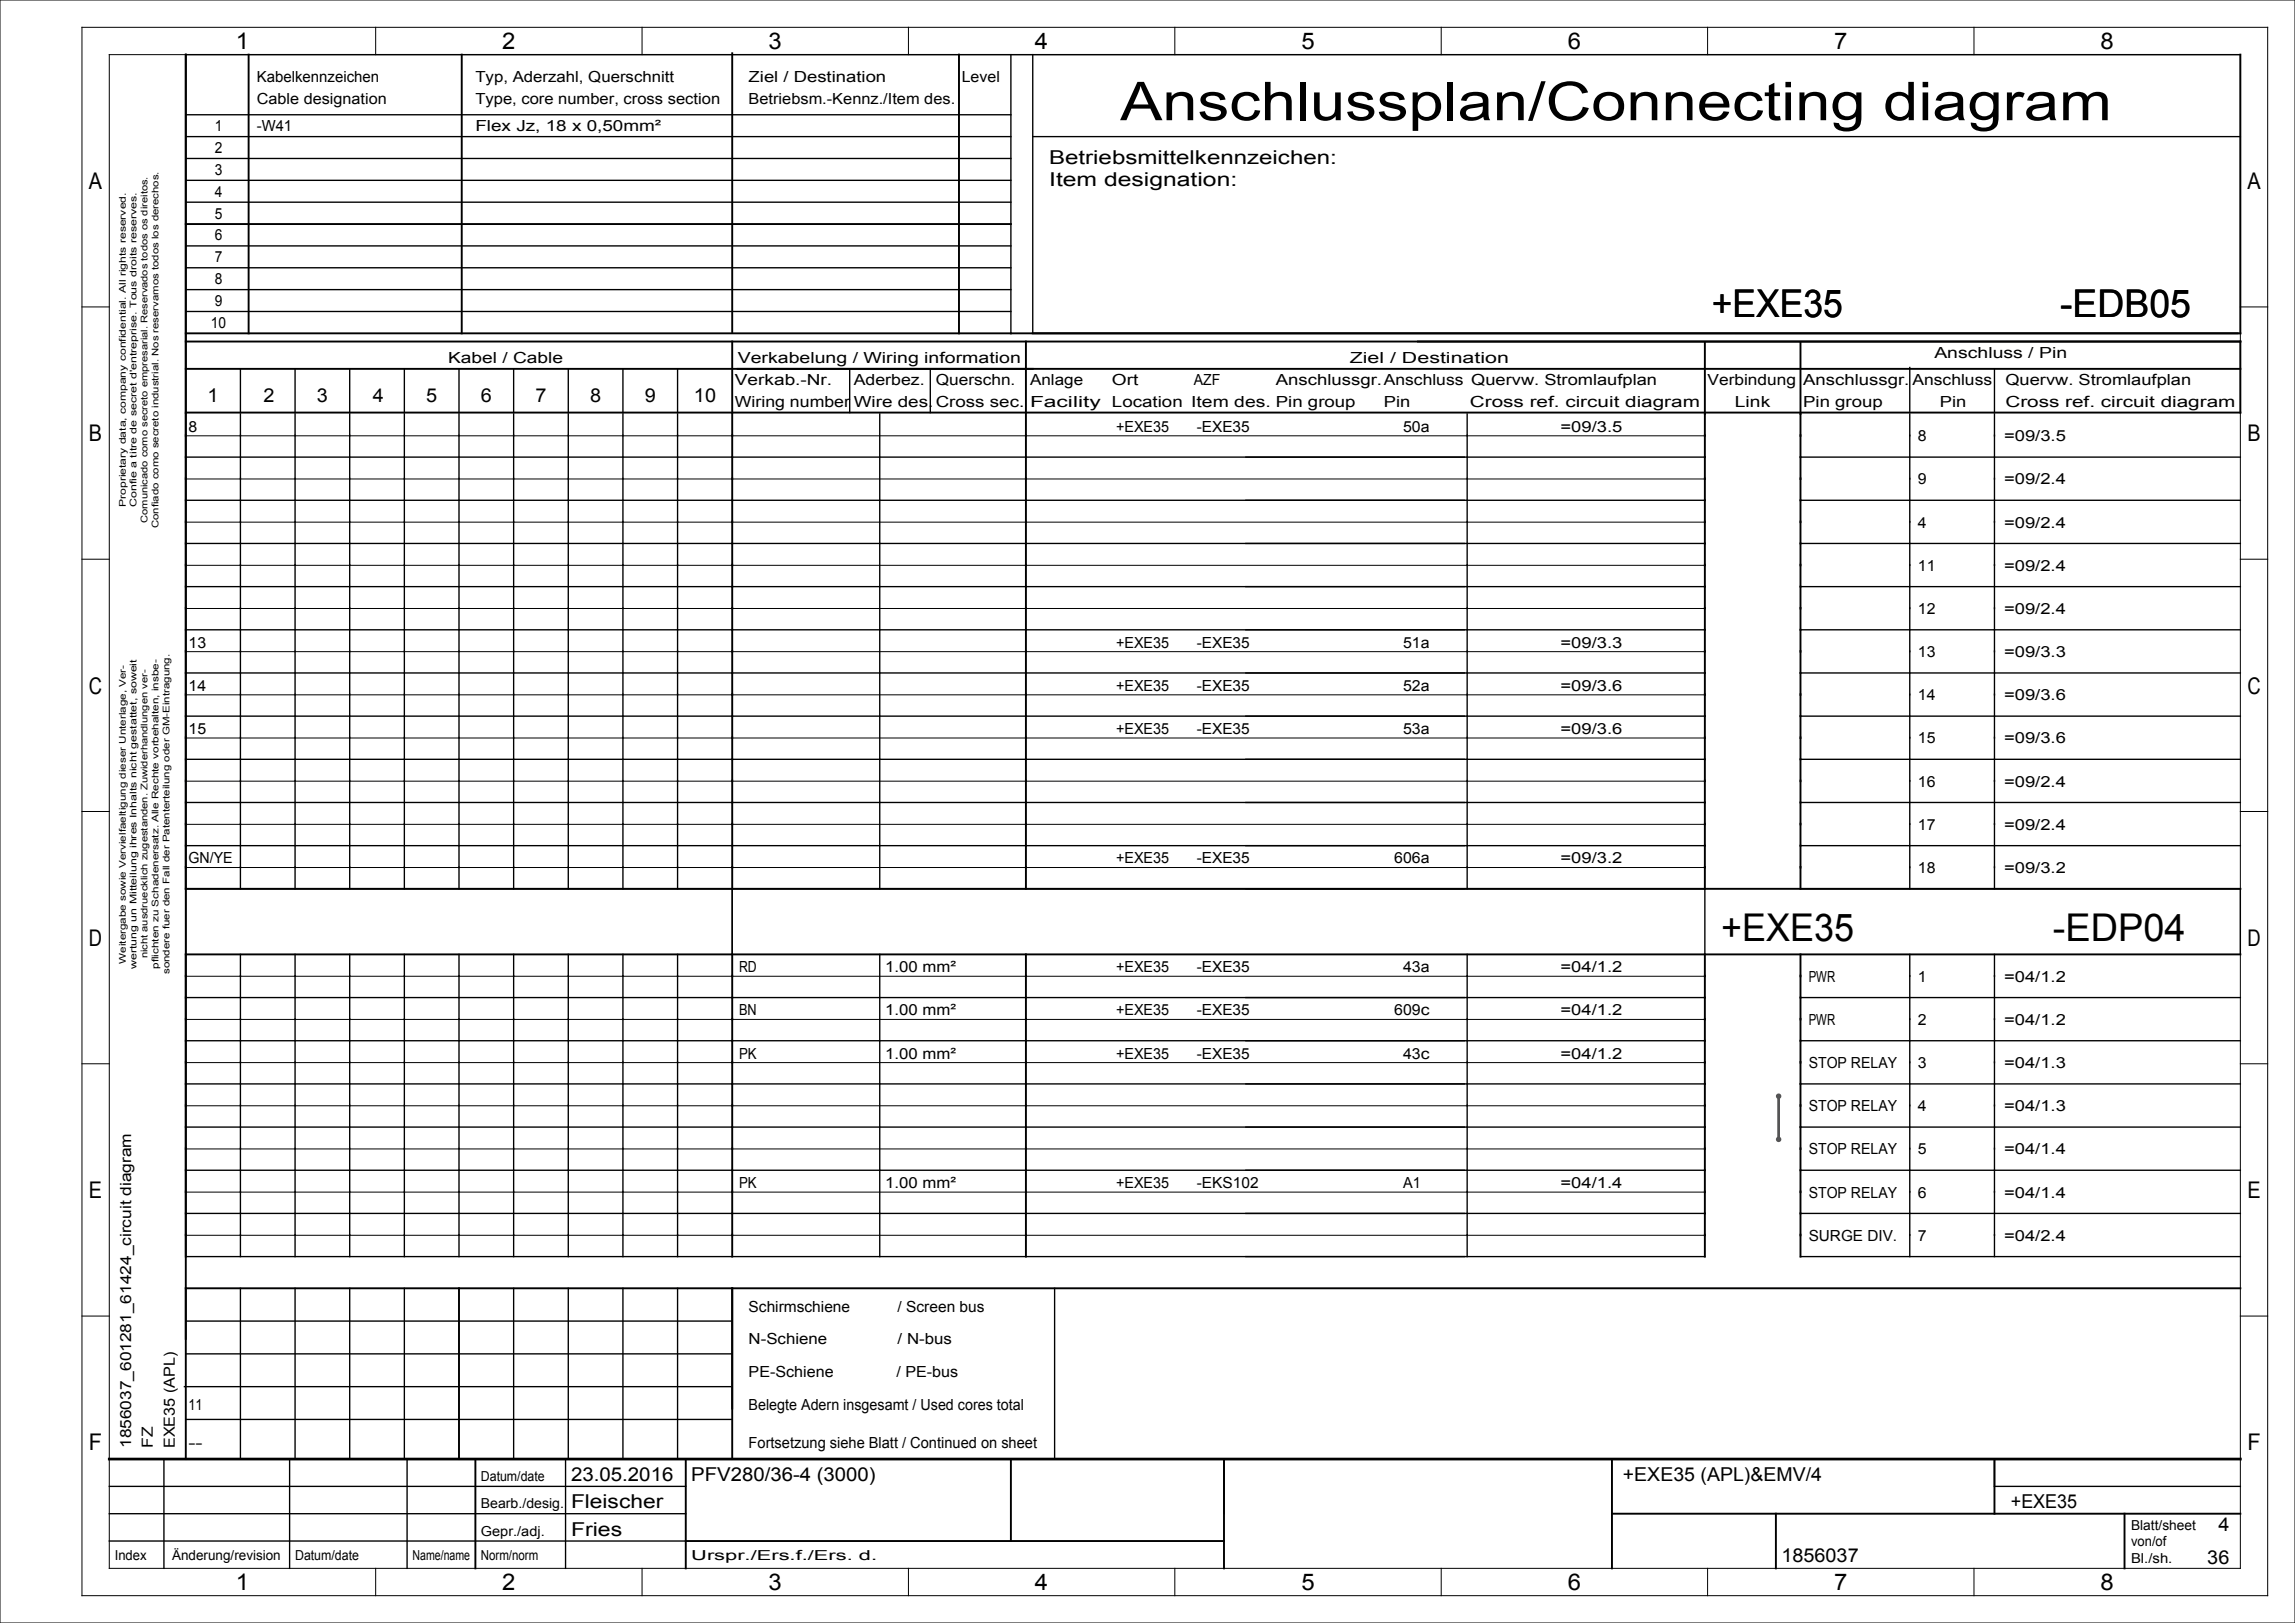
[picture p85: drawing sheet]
<svg xmlns="http://www.w3.org/2000/svg" width="420mm" height="297mm" viewBox="0 0 420 297" stroke-linecap="round" stroke-linejoin="round" font-family="sans-serif">
<defs><g id="words">
<text font-size="9.8" x="205" y="22">Anschlussplan/Connecting diagram</text>
<g font-size="7">
<text x="313.3" y="58">+EXE35</text>
<text x="377" y="58">-EDB05</text>
<text x="315" y="172.1">+EXE35</text>
<text x="375.7" y="172.1">-EDP04</text>
</g>
<g font-size="4.2">
<text x="43.2" y="9">1</text>
<text x="91.9" y="9">2</text>
<text x="140.7" y="9">3</text>
<text x="189.4" y="9">4</text>
<text x="238.2" y="9">5</text>
<text x="286.9" y="9">6</text>
<text x="335.7" y="9">7</text>
<text x="384.4" y="9">8</text>
<text x="16.3" y="34.6">A</text>
<text x="411.3" y="34.6">A</text>
<text x="16.3" y="80.8">B</text>
<text x="411.3" y="80.8">B</text>
<text x="16.3" y="126.9">C</text>
<text x="411.3" y="126.9">C</text>
<text x="16.3" y="173.1">D</text>
<text x="411.3" y="173.1">D</text>
<text x="16.3" y="219.2">E</text>
<text x="411.3" y="219.2">E</text>
<text x="16.3" y="265.4">F</text>
<text x="411.3" y="265.4">F</text>
<text x="43.2" y="291">1</text>
<text x="91.9" y="291">2</text>
<text x="140.7" y="291">3</text>
<text x="189.4" y="291">4</text>
<text x="238.2" y="291">5</text>
<text x="286.9" y="291">6</text>
<text x="335.7" y="291">7</text>
<text x="384.4" y="291">8</text>
</g>
<g font-size="3.5">
<text x="192" y="30">Betriebsmittelkennzeichen:</text>
<text x="192" y="34">Item designation:</text>
<text x="38" y="73.5">1</text>
<text x="48.3" y="73.5">2</text>
<text x="58" y="73.5">3</text>
<text x="68.3" y="73.5">4</text>
<text x="78" y="73.5">5</text>
<text x="88" y="73.5">6</text>
<text x="98" y="73.5">7</text>
<text x="108" y="73.5">8</text>
<text x="118" y="73.5">9</text>
<text x="127" y="73.5">10</text>
<text x="104.5" y="271">23.05.2016</text>
<text x="104.5" y="276">Fleischer</text>
<text x="126.5" y="271">PFV280/36-4 (3000)</text>
<text x="297" y="271">+EXE35 (APL)&amp;EMV/4</text>
<text x="368" y="276">+EXE35</text>
<text x="104.5" y="281">Fries</text>
<text x="406" y="280.3">4</text>
<text x="326" y="285.8">1856037</text>
<text x="403.9" y="286.3">36</text>
</g>
<g font-size="2.8">
<text x="47" y="15">Kabelkennzeichen</text>
<text x="87" y="15">Typ, Aderzahl, Querschnitt</text>
<text x="137" y="15">Ziel / Destination</text>
<text x="176" y="15">Level</text>
<text x="47" y="19">Cable designation</text>
<text x="87" y="19">Type, core number, cross section</text>
<text x="137" y="19">Betriebsm.-Kennz./Item des.</text>
<text x="39.3" y="24">1</text>
<text x="39.3" y="28">2</text>
<text x="47" y="24">-W41</text>
<text x="87" y="24">Flex Jz, 18 x 0,50mm²</text>
<text x="39.3" y="32">3</text>
<text x="39.3" y="36">4</text>
<text x="39.3" y="40">5</text>
<text x="39.3" y="44">6</text>
<text x="39.3" y="48">7</text>
<text x="39.3" y="52">8</text>
<text x="39.3" y="56">9</text>
<text x="38.6" y="60">10</text>
<text x="354" y="65.5">Anschluss / Pin</text>
<text x="82" y="66.5">Kabel / Cable</text>
<text x="134.5" y="70.5">Verkab.-Nr.</text>
<text x="135" y="66.5">Verkabelung / Wiring information</text>
<text x="156.2" y="70.5">Aderbez.</text>
<text x="171.2" y="70.5">Querschn.</text>
<text x="188.5" y="70.5">Anlage</text>
<text x="203.5" y="70.5">Ort</text>
<text x="218.5" y="70.5">AZF</text>
<text x="233.5" y="70.5">Anschlussgr.Anschluss Quervw. Stromlaufplan</text>
<text x="247" y="66.5">Ziel / Destination</text>
<text x="312.5" y="70.5">Verbindung</text>
<text x="330" y="70.5">Anschlussgr.</text>
<text x="350" y="70.5">Anschluss</text>
<text x="367" y="70.5">Quervw. Stromlaufplan</text>
<text x="134.5" y="74.5">Wiring number</text>
<text x="156.2" y="74.5">Wire des.</text>
<text x="171.2" y="74.5">Cross sec.</text>
<text x="188.5" y="74.5">Facility</text>
<text x="203.5" y="74.5">Location Item des. Pin group</text>
<text x="253.3" y="74.5">Pin</text>
<text x="269" y="74.5">Cross ref. circuit diagram</text>
<text x="317.5" y="74.5">Link</text>
<text x="330" y="74.5">Pin group</text>
<text x="355" y="74.5">Pin</text>
<text x="367" y="74.5">Cross ref. circuit diagram</text>
<text x="34.5" y="79">8</text>
<text x="204.2" y="79">+EXE35</text>
<text x="219" y="79">-EXE35</text>
<text x="256.8" y="79">50a</text>
<text x="285.6" y="79">=09/3.5</text>
<text x="351" y="80.8">8</text>
<text x="366.7" y="80.8">=09/3.5</text>
<text x="351" y="88.7">9</text>
<text x="366.7" y="88.7">=09/2.4</text>
<text x="351" y="96.5">4</text>
<text x="366.7" y="96.5">=09/2.4</text>
<text x="351" y="104.5">11</text>
<text x="366.7" y="104.5">=09/2.4</text>
<text x="351" y="112.4">12</text>
<text x="366.7" y="112.4">=09/2.4</text>
<text x="34.5" y="118.5">13</text>
<text x="204.2" y="118.5">+EXE35</text>
<text x="219" y="118.5">-EXE35</text>
<text x="256.8" y="118.5">51a</text>
<text x="285.6" y="118.5">=09/3.3</text>
<text x="351" y="120.2">13</text>
<text x="366.7" y="120.2">=09/3.3</text>
<text x="34.5" y="126.4">14</text>
<text x="204.2" y="126.4">+EXE35</text>
<text x="219" y="126.4">-EXE35</text>
<text x="256.8" y="126.4">52a</text>
<text x="285.6" y="126.4">=09/3.6</text>
<text x="351" y="128.1">14</text>
<text x="366.7" y="128.1">=09/3.6</text>
<text x="34.5" y="134.3">15</text>
<text x="204.2" y="134.3">+EXE35</text>
<text x="219" y="134.3">-EXE35</text>
<text x="256.8" y="134.3">53a</text>
<text x="285.6" y="134.3">=09/3.6</text>
<text x="351" y="136.1">15</text>
<text x="366.7" y="136.1">=09/3.6</text>
<text x="351" y="143.9">16</text>
<text x="366.7" y="143.9">=09/2.4</text>
<text x="351" y="151.8">17</text>
<text x="366.7" y="151.8">=09/2.4</text>
<text x="34.5" y="158">GN/YE</text>
<text x="204.2" y="158">+EXE35</text>
<text x="219" y="158">-EXE35</text>
<text x="255.1" y="158">606a</text>
<text x="285.6" y="158">=09/3.2</text>
<text x="351" y="159.8">18</text>
<text x="366.7" y="159.8">=09/3.2</text>
<text x="135.3" y="177.9">RD</text>
<text x="162" y="177.9">1.00 mm²</text>
<text x="204.2" y="177.9">+EXE35</text>
<text x="219" y="177.9">-EXE35</text>
<text x="256.8" y="177.9">43a</text>
<text x="285.6" y="177.9">=04/1.2</text>
<text x="331" y="179.6">PWR</text>
<text x="351" y="179.6">1</text>
<text x="366.7" y="179.6">=04/1.2</text>
<text x="135.3" y="185.8">BN</text>
<text x="162" y="185.8">1.00 mm²</text>
<text x="204.2" y="185.8">+EXE35</text>
<text x="219" y="185.8">-EXE35</text>
<text x="255.1" y="185.8">609c</text>
<text x="285.6" y="185.8">=04/1.2</text>
<text x="331" y="187.5">PWR</text>
<text x="351" y="187.5">2</text>
<text x="366.7" y="187.5">=04/1.2</text>
<text x="135.3" y="193.7">PK</text>
<text x="162" y="193.7">1.00 mm²</text>
<text x="204.2" y="193.7">+EXE35</text>
<text x="219" y="193.7">-EXE35</text>
<text x="256.8" y="193.7">43c</text>
<text x="285.6" y="193.7">=04/1.2</text>
<text x="331" y="195.5">STOP RELAY</text>
<text x="351" y="195.5">3</text>
<text x="366.7" y="195.5">=04/1.3</text>
<text x="331" y="203.3">STOP RELAY</text>
<text x="351" y="203.3">4</text>
<text x="366.7" y="203.3">=04/1.3</text>
<text x="331" y="211.2">STOP RELAY</text>
<text x="351" y="211.2">5</text>
<text x="366.7" y="211.2">=04/1.4</text>
<text x="135.3" y="217.4">PK</text>
<text x="162" y="217.4">1.00 mm²</text>
<text x="204.2" y="217.4">+EXE35</text>
<text x="219" y="217.4">-EKS102</text>
<text x="256.8" y="217.4">A1</text>
<text x="285.6" y="217.4">=04/1.4</text>
<text x="331" y="219.2">STOP RELAY</text>
<text x="351" y="219.2">6</text>
<text x="366.7" y="219.2">=04/1.4</text>
<text x="331" y="227">SURGE DIV.</text>
<text x="351" y="227">7</text>
<text x="366.7" y="227">=04/2.4</text>
<text x="137" y="240">Schirmschiene</text>
<text x="164.3" y="240">/ Screen bus</text>
<text x="137" y="246">N-Schiene</text>
<text x="164.3" y="246">/ N-bus</text>
<text x="137" y="252">PE-Schiene</text>
<text x="164.1" y="252">/ PE-bus</text>
<text x="34.5" y="258">11</text>
<text x="137" y="258">Belegte Adern insgesamt / Used cores total</text>
<text x="24" y="265" transform="rotate(-90 24 265)">1856037_601281_61424_circuit diagram</text>
<text x="28" y="265" transform="rotate(-90 28 265)">FZ</text>
<text x="32" y="265" transform="rotate(-90 32 265)">EXE35 (APL)</text>
<text x="34.5" y="265">--</text>
<text x="137" y="265">Fortsetzung siehe Blatt / Continued on sheet</text>
</g>
<g font-size="2.5">
<text x="88" y="271">Datum/date</text>
<text x="88" y="276">Bearb./desig.</text>
<text x="88" y="281">Gepr./adj.</text>
<text x="390" y="280">Blatt/sheet</text>
<text x="21" y="285.5">Index</text>
<text x="31.5" y="285.5">Änderung/revision</text>
<text x="54" y="285.5">Datum/date</text>
<text x="75.5" y="285.5">Name/name</text>
<text x="88" y="285.5">Norm/norm</text>
<text x="126.5" y="285.5">Urspr./Ers.f./Ers. d.</text>
<text x="390" y="286">Bl./sh.</text>
<text x="390" y="283">von/of</text>
</g>
<g font-size="1.7">
<text x="23" y="92.8" transform="rotate(-90 23 92.8)">Proprietary data, company confidential. All rights reserved.</text>
<text x="25" y="92.8" transform="rotate(-90 25 92.8)">Confie a titre de secret d'entreprise. Tous droits reserves.</text>
<text x="27" y="95.7" transform="rotate(-90 27 95.7)">Comunicado como secreto empresarial. Reservados todos os direitos.</text>
<text x="29" y="96.6" transform="rotate(-90 29 96.6)">Confiado como secreto industrial. Nos reservamos todos los derechos.</text>
<text x="23" y="176.4" transform="rotate(-90 23 176.4)">Weitergabe sowie Vervielfaeltigung dieser Unterlage, Ver-</text>
<text x="25" y="177.3" transform="rotate(-90 25 177.3)">wertung un Mitteilung ihres Inhalts nicht gestattet, soweit</text>
<text x="27" y="175.4" transform="rotate(-90 27 175.4)">nicht ausdruecklich zugestanden. Zuwiderhandlungen ver-</text>
<text x="29" y="177.3" transform="rotate(-90 29 177.3)">pflichten zu Schadenersatz. Alle Rechte vorbehalten, insbe-</text>
<text x="31" y="178.3" transform="rotate(-90 31 178.3)">sondere fuer den Fall der Patenterteilung oder GM-Eintragung.</text>
</g>
</g></defs>
<g fill="none" stroke="#000" stroke-width=".18">
<path d="M0 0h420v297h-420zM15 5h400v287h-400zM20 10h390v277h-390zM68.8 5v5M117.5 5v5M166.3 5v5M215 5v5M263.8 5v5M312.5 5v5M361.3 5v5M15 56.2h5M410 56.2h5"/>
<path d="M15 102.3h5M410 102.3h5M15 148.5h5M410 148.5h5M15 194.7h5M410 194.7h5M15 240.8h5M410 240.8h5M68.8 287v5M117.5 287v5M166.3 287v5M215 287v5"/>
<path d="M263.8 287v5M312.5 287v5M361.3 287v5"/>
</g>
<g fill="#00f">
<circle cx="325.5" cy="200.6" r=".5"/>
<circle cx="325.5" cy="208.5" r=".5"/>
</g>
<path d="M325.5 200.6v7.9" fill="none" stroke="#00f" stroke-width=".5"/>
<g fill="none" stroke="#000" stroke-width=".25">
<path d="M34 10h376M185 10v51M189 10v51M34 21h151M34 25h151M34 37h151M34 29h151M34 33h151M189 25h221M34 45h151M34 53h151M34 49h151"/>
<path d="M34 57h151M44 67.5v8M44 75.8v86.8M54 67.5v8M54 75.8v86.8M64 67.5v8M64 75.8v86.8M74 67.5v8M74 75.8v86.8M84 67.5v8M84 75.8v86.8M94 67.5v8"/>
<path d="M94 75.8v86.8M104 67.5v8M104 75.8v86.8M114 67.5v8M114 75.8v86.8M124 67.5v8M124 75.8v86.8M155.5 67.5v8M161 75.8v86.8M170.2 67.5v8M268.5 75.8v86.8M349.5 67.2v8"/>
<path d="M349.5 75.8v86.8M365 67.5v8M365 75.8v86.8M34 91.5h278M34 99.5h278M34 83.6h278M329.5 91.5h80.5M329.5 99.5h80.5M329.5 83.6h80.5M34 115.2h278M34 107.3h278M329.5 115.2h80.5"/>
<path d="M329.5 107.3h80.5M34 138.9h278M34 131h278M34 123.2h278M329.5 138.9h80.5M329.5 131h80.5M329.5 123.2h80.5M34 154.7h278M34 146.9h278M329.5 154.7h80.5M329.5 146.9h80.5M34 174.6v-12h278v12"/>
<path d="M44 174.6v55.3M54 174.6v55.3M64 174.6v55.3M74 174.6v55.3M84 174.6v55.3M94 174.6v55.3M104 174.6v55.3M114 174.6v55.3M124 174.6v55.3M134 162.6v12M161 174.6v55.3M268.5 174.6v55.3"/>
<path d="M329.5 162.6h80.5v12M349.5 174.6v55.3M365 174.6v55.3M34 182.6h278M34 190.4h278M34 198.3h278M329.5 182.6h80.5M329.5 190.4h80.5M329.5 198.3h80.5M34 214.1h278M34 206.3h278M329.5 214.1h80.5"/>
<path d="M329.5 206.3h80.5M34 229.9h278M34 222h278M44 235.8v31.2M54 235.8v31.2M64 235.8v31.2M74 235.8v31.2M94 235.8v31.2M104 235.8v31.2M114 235.8v31.2M124 235.8v31.2M193 235.8v31.2"/>
<path d="M329.5 229.9h80.5M329.5 222h80.5M33.7 253.8h100.1M34 259.7h100M34 247.8h100M34 241.8h100M20 272h105.5M20 277h105.5M30 267v20M53 267v20M74.5 267v20M103.5 267v20"/>
<path d="M224 267v10M365 267v5h45M20 282h105.5"/>
</g>
<g fill="none" stroke="#000" stroke-width=".35">
<path d="M34 10v257M45.5 10v51M84.5 10v51M134 9.7v51.1M175.5 10v51M410 10v51h-376M34 41h151M34 67.5h376M34 62.5h376v13h-376M134 62.5v13M134 75.8v86.8M187.8 62.5v13"/>
<path d="M187.8 75.8v86.8M312 62.7v99.9M329.5 62.7v99.9M34 174.6h376M34 162.6h376M134 174.6v55.3M187.8 174.6v55.3M312 174.6v55.3M329.5 174.6v55.3M34 235.8h376M84 235.8v31.2M134 235.8v31.2"/>
<path d="M87 267v20M125.5 267v20M185 267v15M224 267v20M295 277h115M295 267v20M325 277v10M365 267v10M388.8 277v10M125.5 282h98.5"/>
</g>
<g fill="none" stroke="#000" stroke-width=".18">
<path d="M34 79.7h278M34 87.7h278M34 95.6h278M34 111.3h278M34 103.4h278M34 119.3h278M34 135h278M34 127.1h278M34 158.7h278M34 150.8h278M34 143h278M34 178.7h278"/>
<path d="M34 186.5h278M34 194.4h278M34 210.2h278M34 202.4h278M34 218.1h278M34 226.1h278"/>
</g>
<path d="M20 267h390" fill="none" stroke="#000" stroke-width=".5"/>
<use href="#words"/>
</svg>
